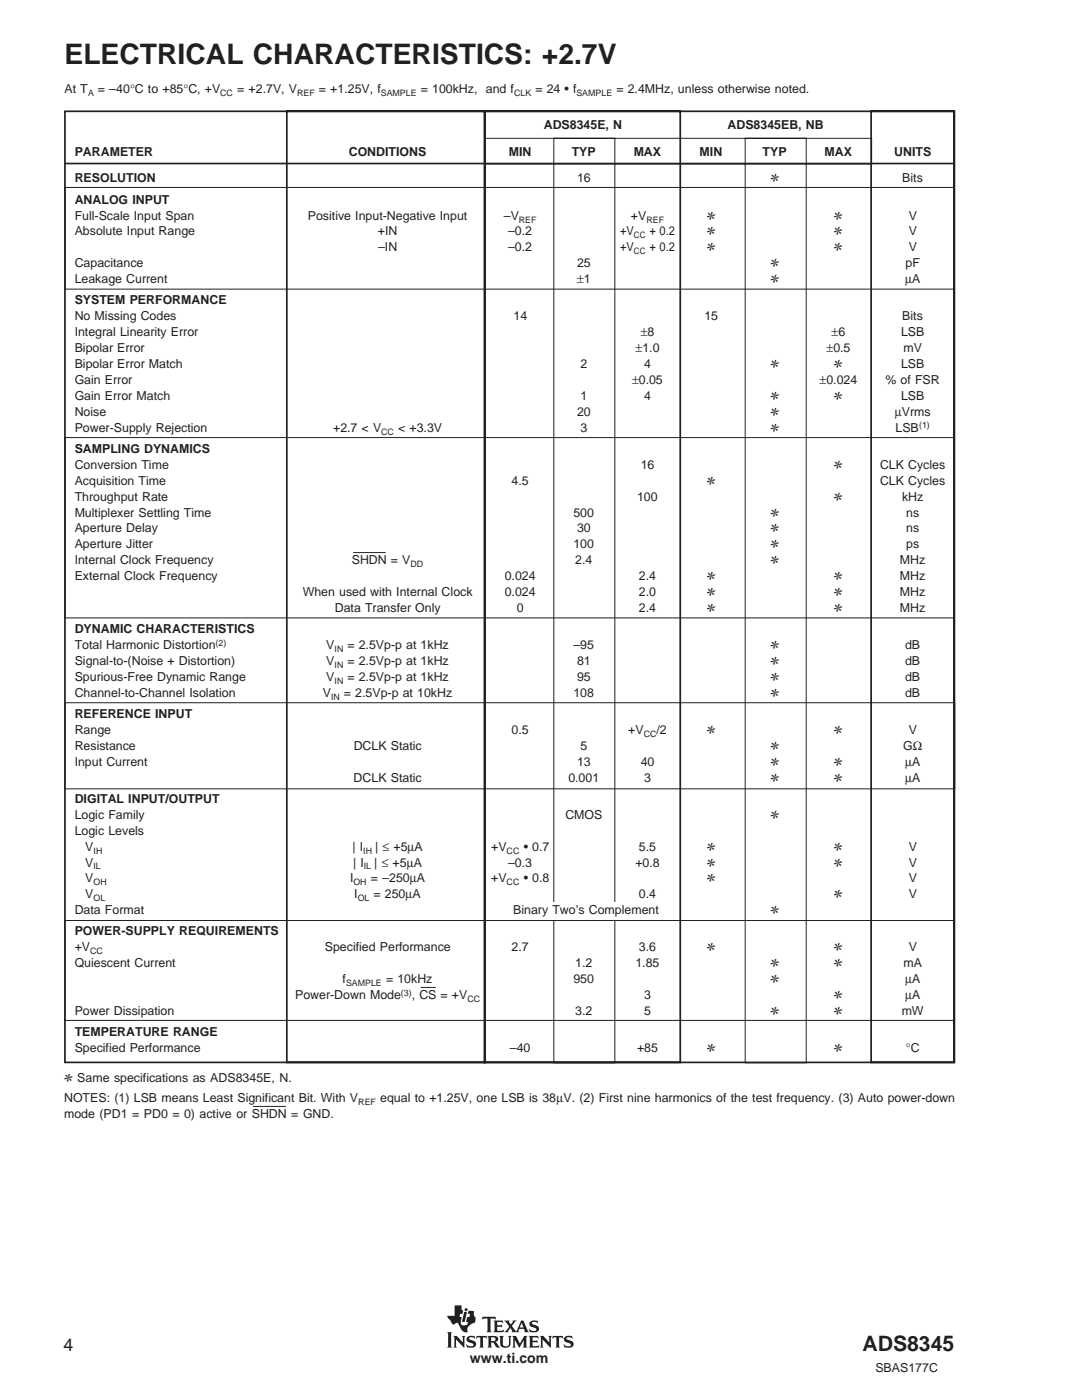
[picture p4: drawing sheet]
<svg xmlns="http://www.w3.org/2000/svg" width="216mm" height="279mm" viewBox="0 0 216 279" stroke-linecap="round" stroke-linejoin="round" font-family="sans-serif">
<defs><g id="words">
<text font-size="5.6" fill="#231f20" x="12.9" y="12.9">ELECTRICAL CHARACTERISTICS: +2.7V</text>
<text font-size="4.2" fill="#231f20" x="172.1" y="269.7">ADS8345</text>
<text font-size="3.5" fill="#231f20" x="12.7" y="269.5">4</text>
<text font-size="2.8" fill="#231f20" x="93.8" y="272">www.ti.com</text>
<g font-size="2.5" fill="#231f20">
<text x="12.9" y="18.5">At T</text>
<text x="19.5" y="18.5">= –40°C to +85°C, +V</text>
<text x="47.3" y="18.5">= +2.7V, V</text>
<text x="63.6" y="18.5">= +1.25V, f</text>
<text x="84" y="18.5">= 100kHz, and f</text>
<text x="106.8" y="18.5">= 24 • f</text>
<text x="123" y="18.5">= 2.4MHz, unless otherwise noted.</text>
<text x="108.5" y="25.7">ADS8345E, N</text>
<text x="145.2" y="25.7">ADS8345EB, NB</text>
<text x="14.9" y="31.1">PARAMETER</text>
<text x="69.6" y="31.1">CONDITIONS</text>
<text x="101.5" y="31.1">MIN</text>
<text x="114.1" y="31.1">TYP</text>
<text x="126.4" y="31.1">MAX</text>
<text x="139.6" y="31.1">MIN</text>
<text x="152.2" y="31.1">TYP</text>
<text x="164.5" y="31.1">MAX</text>
<text x="178.4" y="31.1">UNITS</text>
<text x="14.9" y="40.6">ANALOG INPUT</text>
<text x="14.9" y="36.4">RESOLUTION</text>
<text x="115.1" y="36.4">16</text>
<text x="153.7" y="36.4">✻</text>
<text x="180" y="36.4">Bits</text>
<text x="14.9" y="43.8">Full-Scale Input Span</text>
<text x="14.9" y="47">Absolute Input Range</text>
<text x="61.4" y="43.8">Positive Input-Negative Input</text>
<text x="75.4" y="47">+IN</text>
<text x="100.5" y="43.8">–V</text>
<text x="101.4" y="47">–0.2</text>
<text x="123.7" y="47">+V</text>
<text x="125.9" y="43.8">+V</text>
<text x="129.6" y="47">+ 0.2</text>
<text x="141" y="43.8">✻</text>
<text x="141" y="47">✻</text>
<text x="166.4" y="43.8">✻</text>
<text x="166.4" y="47">✻</text>
<text x="181.3" y="43.8">V</text>
<text x="181.3" y="47">V</text>
<text x="14.9" y="53.3">Capacitance</text>
<text x="75.4" y="50.2">–IN</text>
<text x="101.4" y="50.2">–0.2</text>
<text x="115.1" y="53.3">25</text>
<text x="123.7" y="50.2">+V</text>
<text x="129.6" y="50.2">+ 0.2</text>
<text x="141" y="50.2">✻</text>
<text x="153.7" y="53.3">✻</text>
<text x="166.4" y="50.2">✻</text>
<text x="180.7" y="53.3">pF</text>
<text x="181.3" y="50.2">V</text>
<text x="14.9" y="56.5">Leakage Current</text>
<text x="115.1" y="56.5">±1</text>
<text x="153.7" y="56.5">✻</text>
<text x="180.6" y="56.5">µA</text>
<text x="14.9" y="60.7">SYSTEM PERFORMANCE</text>
<text x="14.9" y="63.9">No Missing Codes</text>
<text x="102.5" y="63.9">14</text>
<text x="140.6" y="63.9">15</text>
<text x="180" y="63.9">Bits</text>
<text x="14.9" y="67.1">Integral Linearity Error</text>
<text x="14.9" y="70.3">Bipolar Error</text>
<text x="126.8" y="70.3">±1.0</text>
<text x="127.8" y="67.1">±8</text>
<text x="164.9" y="70.3">±0.5</text>
<text x="165.9" y="67.1">±6</text>
<text x="179.8" y="67.1">LSB</text>
<text x="180.3" y="70.3">mV</text>
<text x="14.9" y="73.4">Bipolar Error Match</text>
<text x="14.9" y="76.6">Gain Error</text>
<text x="115.8" y="73.4">2</text>
<text x="126.1" y="76.6">±0.05</text>
<text x="128.5" y="73.4">4</text>
<text x="153.7" y="73.4">✻</text>
<text x="163.5" y="76.6">±0.024</text>
<text x="166.4" y="73.4">✻</text>
<text x="176.7" y="76.6">% of FSR</text>
<text x="179.8" y="73.4">LSB</text>
<text x="14.9" y="79.8">Gain Error Match</text>
<text x="14.9" y="83">Noise</text>
<text x="115.1" y="83">20</text>
<text x="115.8" y="79.8">1</text>
<text x="128.5" y="79.8">4</text>
<text x="153.7" y="79.8">✻</text>
<text x="153.7" y="83">✻</text>
<text x="166.4" y="79.8">✻</text>
<text x="178.5" y="83">µVrms</text>
<text x="179.8" y="79.8">LSB</text>
<text x="14.9" y="86.1">Power-Supply Rejection</text>
<text x="66.5" y="86.1">+2.7 &lt; V</text>
<text x="79.4" y="86.1">&lt; +3.3V</text>
<text x="115.8" y="86.1">3</text>
<text x="153.7" y="86.1">✻</text>
<text x="178.7" y="86.1">LSB</text>
<text x="14.9" y="90.4">SAMPLING DYNAMICS</text>
<text x="14.9" y="93.6">Conversion Time</text>
<text x="127.8" y="93.6">16</text>
<text x="166.4" y="93.6">✻</text>
<text x="175.6" y="93.6">CLK Cycles</text>
<text x="14.9" y="96.7">Acquisition Time</text>
<text x="14.9" y="99.9">Throughput Rate</text>
<text x="102.1" y="96.7">4.5</text>
<text x="127.1" y="99.9">100</text>
<text x="141" y="96.7">✻</text>
<text x="166.4" y="99.9">✻</text>
<text x="175.6" y="96.7">CLK Cycles</text>
<text x="180" y="99.9">kHz</text>
<text x="14.9" y="106.3">Aperture Delay</text>
<text x="14.9" y="103.1">Multiplexer Settling Time</text>
<text x="114.4" y="103.1">500</text>
<text x="115.1" y="106.3">30</text>
<text x="153.7" y="106.3">✻</text>
<text x="153.7" y="103.1">✻</text>
<text x="180.8" y="106.3">ns</text>
<text x="180.8" y="103.1">ns</text>
<text x="14.9" y="109.4">Aperture Jitter</text>
<text x="14.9" y="112.6">Internal Clock Frequency</text>
<text x="70.2" y="112.6">SHDN = V</text>
<text x="114.4" y="109.4">100</text>
<text x="114.8" y="112.6">2.4</text>
<text x="153.7" y="109.4">✻</text>
<text x="153.7" y="112.6">✻</text>
<text x="179.6" y="112.6">MHz</text>
<text x="180.8" y="109.4">ps</text>
<text x="14.9" y="115.8">External Clock Frequency</text>
<text x="60.4" y="119">When used with Internal Clock</text>
<text x="100.7" y="115.8">0.024</text>
<text x="100.7" y="119">0.024</text>
<text x="127.5" y="115.8">2.4</text>
<text x="127.5" y="119">2.0</text>
<text x="141" y="115.8">✻</text>
<text x="141" y="119">✻</text>
<text x="166.4" y="115.8">✻</text>
<text x="166.4" y="119">✻</text>
<text x="179.6" y="115.8">MHz</text>
<text x="179.6" y="119">MHz</text>
<text x="66.8" y="122.1">Data Transfer Only</text>
<text x="103.1" y="122.1">0</text>
<text x="127.5" y="122.1">2.4</text>
<text x="141" y="122.1">✻</text>
<text x="166.4" y="122.1">✻</text>
<text x="179.6" y="122.1">MHz</text>
<text x="14.9" y="126.4">DYNAMIC CHARACTERISTICS</text>
<text x="14.9" y="129.5">Total Harmonic Distortion</text>
<text x="65.1" y="129.5">V</text>
<text x="69.3" y="129.5">= 2.5Vp-p at 1kHz</text>
<text x="114.4" y="129.5">–95</text>
<text x="153.7" y="129.5">✻</text>
<text x="180.6" y="129.5">dB</text>
<text x="14.9" y="132.7">Signal-to-(Noise + Distortion)</text>
<text x="14.9" y="135.9">Spurious-Free Dynamic Range</text>
<text x="65.1" y="132.7">V</text>
<text x="65.1" y="135.9">V</text>
<text x="69.3" y="132.7">= 2.5Vp-p at 1kHz</text>
<text x="69.3" y="135.9">= 2.5Vp-p at 1kHz</text>
<text x="115.1" y="132.7">81</text>
<text x="115.1" y="135.9">95</text>
<text x="153.7" y="132.7">✻</text>
<text x="153.7" y="135.9">✻</text>
<text x="180.6" y="132.7">dB</text>
<text x="180.6" y="135.9">dB</text>
<text x="14.9" y="139.1">Channel-to-Channel Isolation</text>
<text x="14.9" y="143.3">REFERENCE INPUT</text>
<text x="64.4" y="139.1">V</text>
<text x="68.6" y="139.1">= 2.5Vp-p at 10kHz</text>
<text x="114.4" y="139.1">108</text>
<text x="153.7" y="139.1">✻</text>
<text x="180.6" y="139.1">dB</text>
<text x="14.9" y="149.6">Resistance</text>
<text x="14.9" y="146.5">Range</text>
<text x="70.6" y="149.6">DCLK Static</text>
<text x="102.1" y="146.5">0.5</text>
<text x="115.8" y="149.6">5</text>
<text x="125.3" y="146.5">+V</text>
<text x="131" y="146.5">/2</text>
<text x="141" y="146.5">✻</text>
<text x="153.7" y="149.6">✻</text>
<text x="166.4" y="146.5">✻</text>
<text x="180.2" y="149.6">GΩ</text>
<text x="181.3" y="146.5">V</text>
<text x="14.9" y="152.8">Input Current</text>
<text x="70.6" y="156">DCLK Static</text>
<text x="113.4" y="156">0.001</text>
<text x="115.1" y="152.8">13</text>
<text x="127.8" y="152.8">40</text>
<text x="128.5" y="156">3</text>
<text x="153.7" y="152.8">✻</text>
<text x="153.7" y="156">✻</text>
<text x="166.4" y="152.8">✻</text>
<text x="166.4" y="156">✻</text>
<text x="180.6" y="152.8">µA</text>
<text x="180.6" y="156">µA</text>
<text x="14.9" y="160.2">DIGITAL INPUT/OUTPUT</text>
<text x="14.9" y="163.4">Logic Family</text>
<text x="14.9" y="166.6">Logic Levels</text>
<text x="112.8" y="163.4">CMOS</text>
<text x="153.7" y="163.4">✻</text>
<text x="17" y="169.8">V</text>
<text x="17" y="172.9">V</text>
<text x="70.3" y="169.8">| I</text>
<text x="70.5" y="172.9">| I</text>
<text x="74.7" y="172.9">| ≤ +5µA</text>
<text x="74.8" y="169.8">| ≤ +5µA</text>
<text x="98" y="169.8">+V</text>
<text x="101.4" y="172.9">–0.3</text>
<text x="104.5" y="169.8">• 0.7</text>
<text x="126.8" y="172.9">+0.8</text>
<text x="127.5" y="169.8">5.5</text>
<text x="141" y="169.8">✻</text>
<text x="141" y="172.9">✻</text>
<text x="166.4" y="169.8">✻</text>
<text x="166.4" y="172.9">✻</text>
<text x="181.3" y="169.8">V</text>
<text x="181.3" y="172.9">V</text>
<text x="17" y="179.3">V</text>
<text x="17" y="176.1">V</text>
<text x="69.8" y="176.1">I</text>
<text x="70.7" y="179.3">I</text>
<text x="74" y="176.1">= –250µA</text>
<text x="74.5" y="179.3">= 250µA</text>
<text x="98" y="176.1">+V</text>
<text x="104.5" y="176.1">• 0.8</text>
<text x="127.5" y="179.3">0.4</text>
<text x="141" y="176.1">✻</text>
<text x="166.4" y="179.3">✻</text>
<text x="181.3" y="179.3">V</text>
<text x="181.3" y="176.1">V</text>
<text x="14.9" y="182.5">Data Format</text>
<text x="102.4" y="182.5">Binary Two’s Complement</text>
<text x="153.7" y="182.5">✻</text>
<text x="14.9" y="186.7">POWER-SUPPLY REQUIREMENTS</text>
<text x="14.9" y="189.9">+V</text>
<text x="64.8" y="189.9">Specified Performance</text>
<text x="102.1" y="189.9">2.7</text>
<text x="127.5" y="189.9">3.6</text>
<text x="141" y="189.9">✻</text>
<text x="166.4" y="189.9">✻</text>
<text x="181.3" y="189.9">V</text>
<text x="14.9" y="193">Quiescent Current</text>
<text x="68.4" y="196.2">f</text>
<text x="77" y="196.2">= 10kHz</text>
<text x="114.4" y="196.2">950</text>
<text x="114.8" y="193">1.2</text>
<text x="126.8" y="193">1.85</text>
<text x="153.7" y="193">✻</text>
<text x="153.7" y="196.2">✻</text>
<text x="166.4" y="193">✻</text>
<text x="180.3" y="193">mA</text>
<text x="180.6" y="196.2">µA</text>
<text x="14.9" y="202.6">Power Dissipation</text>
<text x="58.9" y="199.4">Power-Down Mode</text>
<text x="82.2" y="199.4">, CS = +V</text>
<text x="114.8" y="202.6">3.2</text>
<text x="128.5" y="199.4">3</text>
<text x="128.5" y="202.6">5</text>
<text x="153.7" y="202.6">✻</text>
<text x="166.4" y="199.4">✻</text>
<text x="166.4" y="202.6">✻</text>
<text x="179.9" y="202.6">mW</text>
<text x="180.6" y="199.4">µA</text>
<text x="14.9" y="206.8">TEMPERATURE RANGE</text>
<text x="14.9" y="210">Specified Performance</text>
<text x="101.7" y="210">–40</text>
<text x="127.1" y="210">+85</text>
<text x="141" y="210">✻</text>
<text x="166.4" y="210">✻</text>
<text x="180.7" y="210">°C</text>
<text x="12.8" y="216">✻ Same specifications as ADS8345E, N.</text>
<text x="12.8" y="219.9">NOTES: (1) LSB means Least Significant Bit. With V</text>
<text x="75.9" y="219.9">equal to +1.25V, one LSB is 38µV. (2) First nine harmonics of the test frequency. (3) Auto power-down</text>
<text x="12.8" y="223.1">mode (PD1 = PD0 = 0) active or SHDN = GND.</text>
<text x="174.7" y="273.8">SBAS177C</text>
</g>
<g font-size="1.8" fill="#231f20">
<text x="17.6" y="19.1">A</text>
<text x="43.9" y="19.1">CC</text>
<text x="59.3" y="19.1">REF</text>
<text x="76" y="19.1">SAMPLE</text>
<text x="102.6" y="19.1">CLK</text>
<text x="115" y="19.1">SAMPLE</text>
<text x="103.5" y="44.4">REF</text>
<text x="126.5" y="47.6">CC</text>
<text x="129" y="44.4">REF</text>
<text x="126.5" y="50.8">CC</text>
<text x="76.1" y="86.7">CC</text>
<text x="183.4" y="85.5">(1)</text>
<text x="81.9" y="113.2">DD</text>
<text x="43" y="128.9">(2)</text>
<text x="66.8" y="130.1">IN</text>
<text x="66.8" y="133.3">IN</text>
<text x="66.8" y="136.5">IN</text>
<text x="66.1" y="139.7">IN</text>
<text x="128.4" y="147.1">CC</text>
<text x="18.7" y="170.3">IH</text>
<text x="18.7" y="173.5">IL</text>
<text x="72.5" y="170.3">IH</text>
<text x="72.6" y="173.5">IL</text>
<text x="101.1" y="170.3">CC</text>
<text x="18.7" y="176.7">OH</text>
<text x="18.7" y="179.9">OL</text>
<text x="70.5" y="176.7">OH</text>
<text x="71.4" y="179.9">OL</text>
<text x="101.1" y="176.7">CC</text>
<text x="18" y="190.5">CC</text>
<text x="69" y="196.8">SAMPLE</text>
<text x="80" y="198.7">(3)</text>
<text x="93.3" y="200">CC</text>
<text x="71.5" y="220.5">REF</text>
</g>
</g></defs>
<g fill="#231f20">
<path d="M90.7 260.5h1.4v.9l.3 .1-.1 .7h-.5l-.1 .6h.4l-.2 1a.56 .56 0 0 0 .5 .7l.8-.1 .2-.6h-.4l.2-1h.4l.2-.6h-.5l.2-.6 1.1 .1-.1 .7 .4 .4v.7a.5 .5 0 0 1-.6 .6l-1 .8v.7a.2 .2 0 0 1 0 .2 .2 .2 0 0 1-.2 .1 2 2 0 0 1-1.6-1.6 .44 .44 0 0 0-.4-.3 .44 .44 0 0 0-.4 .3h-.3l-.2-.1-.9-1.3-.1-.3h1.5z" fill-rule="evenodd"/>
<path d="M92.6 261.8h.6l-.5 2h-.5z" fill-rule="evenodd"/>
<path d="M105.8 263.8l.4-.2 1-.1 .2 .6-.6-.3-.6 .1a.34 .34 0 0 0 0 .4 .34 .34 0 0 0 .4 .1 .77 .77 0 0 1 .9 .4 .77 .77 0 0 1-.2 .9l-.5 .2h-1l-.3-.7 .6 .4h.5a.36 .36 0 0 0 .4-.4 .36 .36 0 0 0-.5-.2 .75 .75 0 0 1-.7-.4 .75 .75 0 0 1 0-.8z" fill-rule="evenodd"/>
<path d="M98.5 263.5h1.8l.1 .6-.4-.3-.8 .1v.6h.8l.2-.2v.7l-.3-.2h-.7v.7l1 .1 .3-.3-.1 .6h-1.9l.2-.4v-1.6z" fill-rule="evenodd"/>
<path d="M96.3 262.8h2.5l.2 .6-.5-.3-.6 .1v2.4l.2 .3h-1l.2-.3v-2.4l-.7-.1-.4 .3z" fill-rule="evenodd"/>
<path d="M100.6 263.5h1.1l-.1 .3 .3 .5 .5-.6-.2-.2h.9l-1 1.1 .9 1.1 1-2.2h.4l.9 2.1 .3 .3h-1l.1-.2-.1-.5h-1l-.2 .5 .2 .2h-1.5l.1-.3-.4-.6-.4 .7 .1 .2h-.9l1-1.2z" fill-rule="evenodd"/>
<circle cx="93" cy="261.4" r=".31"/>
</g>
<path d="M104.1 264l.4 .9h-.8z" fill="#fff"/>
<g fill="#231f20">
<path d="M89.2 265.9h1l-.2 .2v2.6l.2 .2h-1l.2-.2v-2.6z" fill-rule="evenodd"/>
<path d="M90.5 266.6h.6l1.3 1.3-.1-1-.2-.3h.8l-.2 .3v2.1l-1.7-1.7v1.4l.2 .2h-.7l.2-.2v-1.8z" fill-rule="evenodd"/>
<path d="M99.6 266.6h.9l-.2 .3v1.4l.2 .3 .3 .1 .5-.1 .3-.3v-1.4l-.2-.3h.7l-.2 .3v1.3a1.05 1.05 0 0 1-1.1 .8 1.05 1.05 0 0 1-1-.8v-1.3z" fill-rule="evenodd"/>
<path d="M95.1 266.6h2l.1 .6-.4-.3-.4 .1v1.7l.2 .2h-1l.2-.3v-1.6l-.5-.1-.3 .3z" fill-rule="evenodd"/>
<path d="M93.3 266.8l.4-.2h1l.1 .5-.8-.2a.28 .28 0 0 0-.4 .1 .28 .28 0 0 0 .3 .4 .94 .94 0 0 1 1.1 1.1l-.6 .4-1.2 .1-.2-.7 .8 .4 .6-.1a.65 .65 0 0 0-.8-.7 .63 .63 0 0 1-.5-.4 .63 .63 0 0 1 .2-.7z" fill-rule="evenodd"/>
<path d="M102.2 266.6h.8l.7 1.5 .9-1.5h.6l-.2 .3v1.8l.3 .2h-1l.2-.2v-1.2l-.9 1.5-.9-1.6v1.2l.2 .3h-.7l.2-.3v-1.6z" fill-rule="evenodd"/>
<path d="M107.7 266.6h.7l1.2 1.3v-1l-.2-.3h.7l-.2 .3v2.1l-1.6-1.7v1.4l.2 .2h-.8l.2-.2v-1.8z" fill-rule="evenodd"/>
<path d="M105.5 266.6h1.8l.2 .6-.5-.3-.7 .1v.6h.7l.2-.2v.6l-.2-.1h-.7v.7l.9 .1 .4-.3-.1 .5h-2l.2-.2v-1.8z" fill-rule="evenodd"/>
<path d="M110.3 266.6h2l.1 .6-.3-.3-.5 .1v1.7l.2 .2h-1l.2-.2v-1.7l-.4-.1-.5 .3z" fill-rule="evenodd"/>
<path d="M112.7 266.8a1.44 1.44 0 0 1 1.3-.1l.1-.1 .2 .5-.4-.2a.51 .51 0 0 0-.8 .3l.1 .1a1.26 1.26 0 0 1 1.3 .9l-.3 .6-.6 .2h-.9l-.3-.7 .8 .4 .7-.1a.38 .38 0 0 0-.1-.5 .38 .38 0 0 0-.4-.1 .72 .72 0 0 1-.8-.3 .72 .72 0 0 1 .1-.9z" fill-rule="evenodd"/>
<path d="M97.3 266.6h1.3a.62 .62 0 0 1 .8 .5 .62 .62 0 0 1-.6 .7l1 1-.2 .2a1.03 1.03 0 0 1-1.1-.9l-.5-.2v.8l.2 .2h-.9l.2-.3v-1.6z" fill-rule="evenodd"/>
</g>
<path d="M98 266.9h.4a.39 .39 0 0 1 .5 .3 .39 .39 0 0 1-.4 .4h-.5z" fill-rule="evenodd" fill="#fff"/>
<path d="M12.9 32.6h177.5M13 22.2h177.4v189.8h-177.4zM57.2 22.2h39.6v189.8h-39.6zM96.7 22.2h39v189.8h-39zM173.8 22.2h16.6v189.8h-16.6z" fill="none" stroke="#231f20" stroke-width=".34"/>
<path d="M96.7 27.6h77.2v5.1h-77.2zM110.5 27.6h12.2v184.5h-12.2zM148.7 27.6h12.2v184.5h-12.2zM13 87.3h177.4v36h-177.4zM13 140.2h177.5v17.2h-177.5zM13 183.7h177.3v19.9h-177.3z" fill="none" stroke="#231f20" stroke-width=".2"/>
<path d="M110 180.2h14.1v3.4h-14.1z" fill-rule="evenodd" fill="#fff"/>
<path d="M13 37.4h177.4v20.3h-177.4zM70.5 110.3h6.5M83.9 197.1h3.1M50.5 220.8h6.6" fill="none" stroke="#231f20" stroke-width=".2"/>
<use href="#words"/>
</svg>
